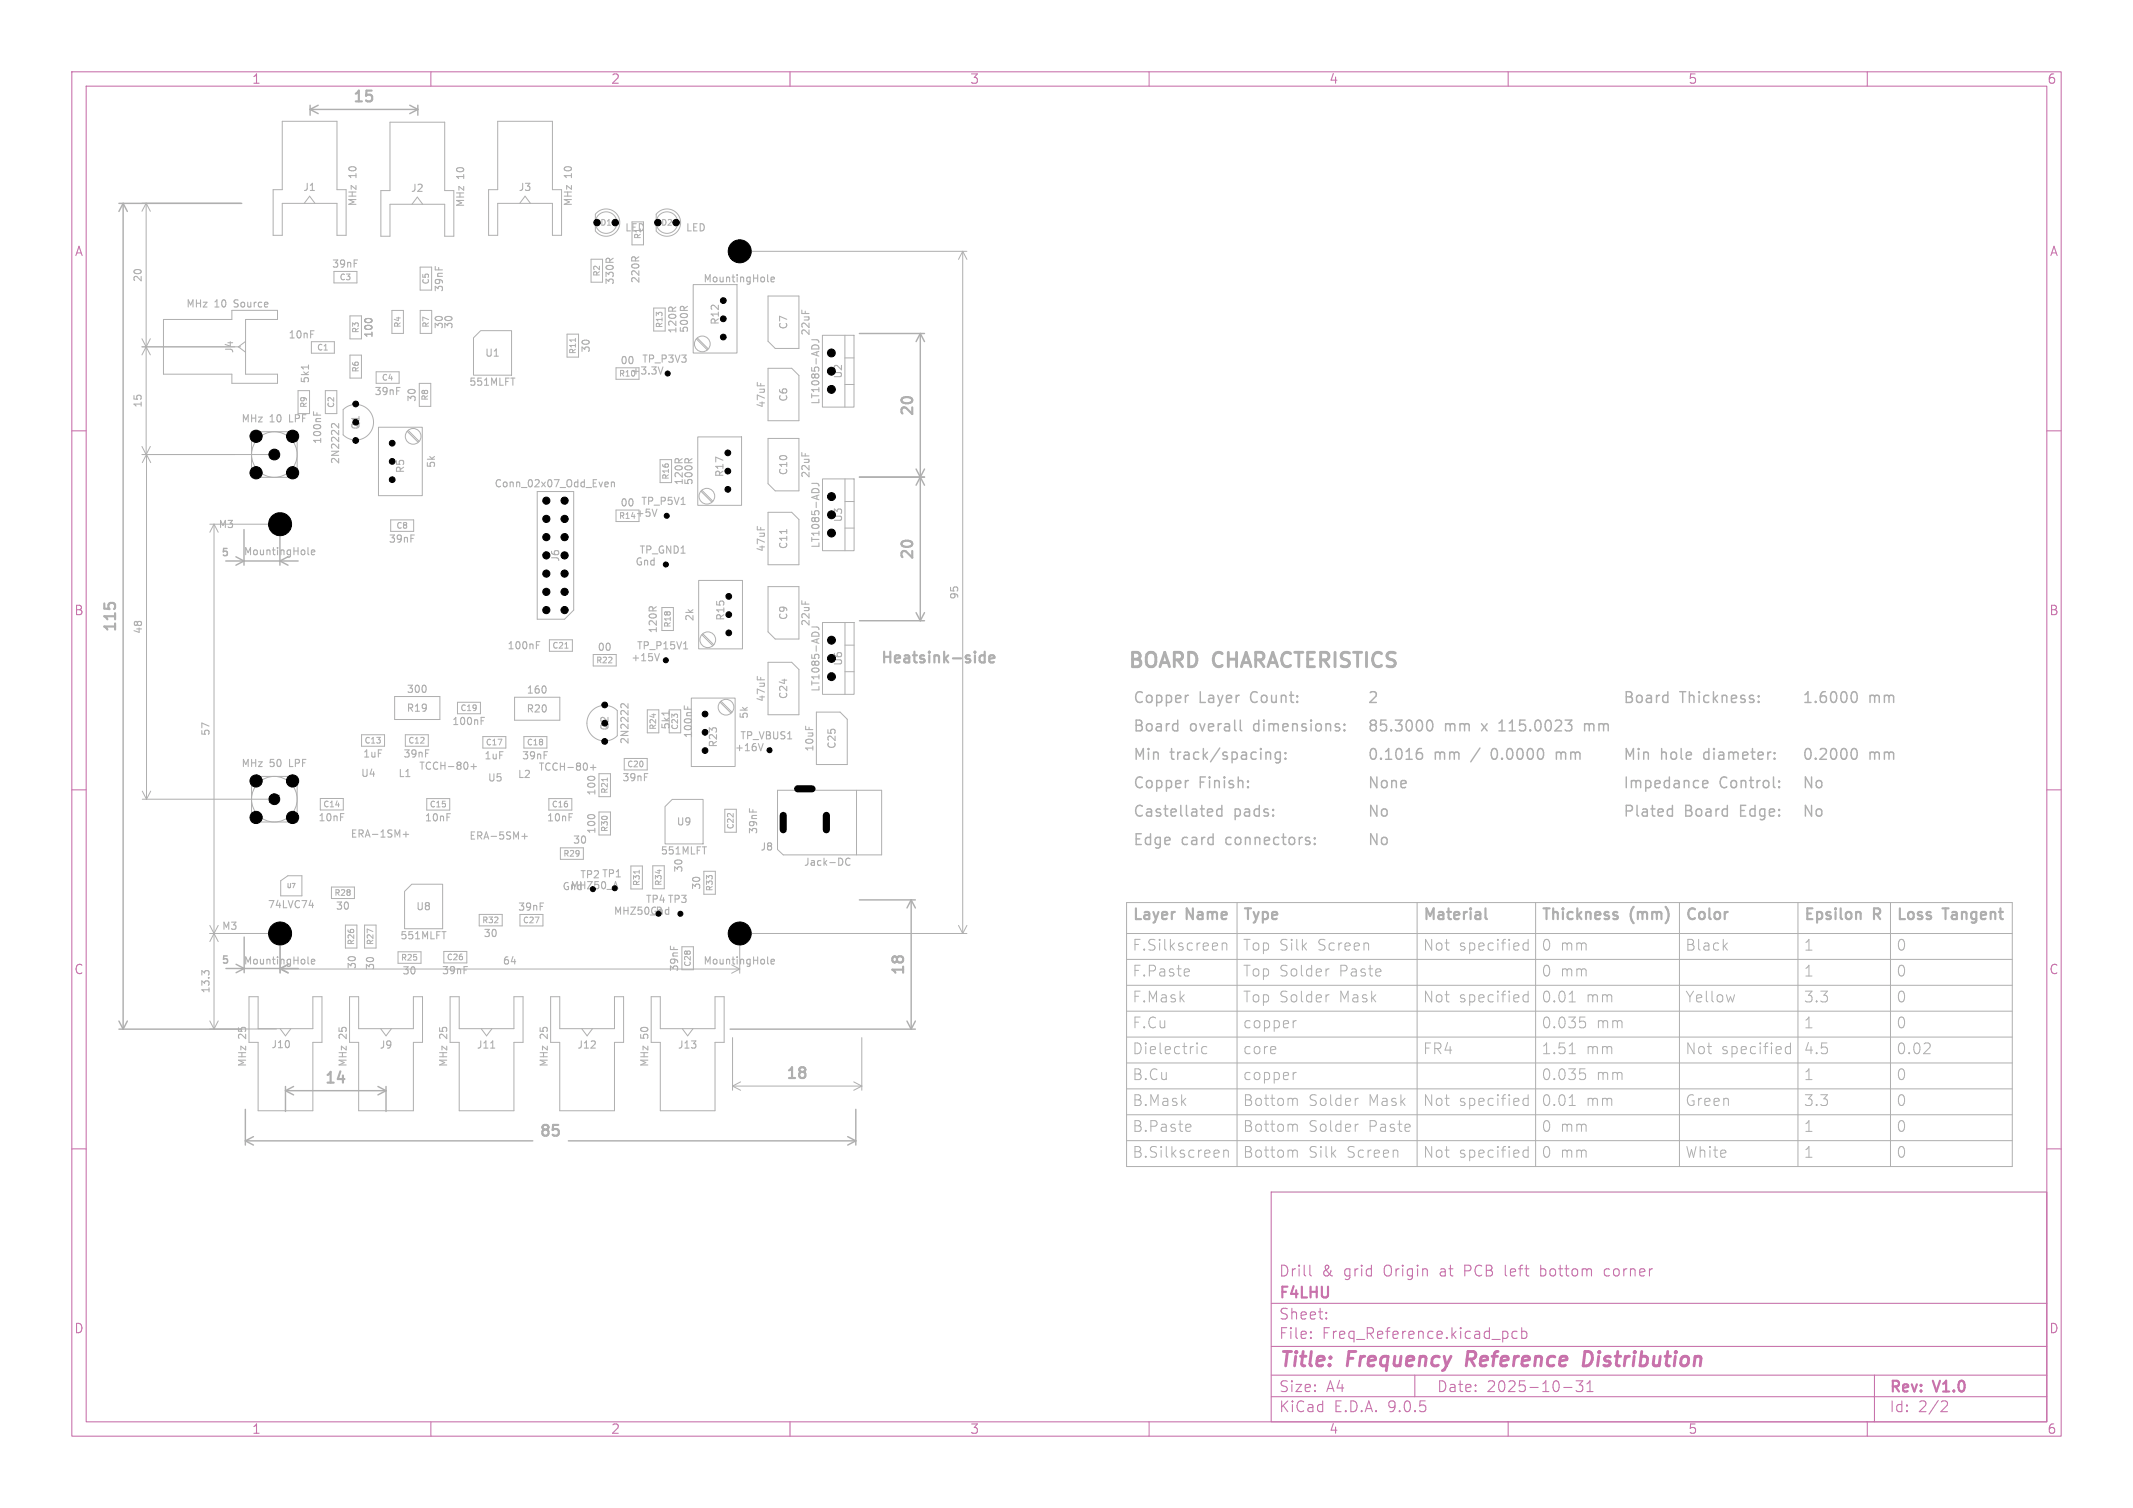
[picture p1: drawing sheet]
<svg xmlns="http://www.w3.org/2000/svg" width="297mm" height="210mm" viewBox="0 0 297 210" stroke-linecap="round" stroke-linejoin="round" font-family="sans-serif">
<defs><g id="words">
<g font-size="2.8" fill="#afafaf">
<text x="157" y="94">BOARD</text>
<text x="169.1" y="94">CHARACTERISTICS</text>
</g>
<g font-size="2.8" fill="#c872ab">
<text x="178" y="190.9">Title:</text>
<text x="187.7" y="190.9">Frequency</text>
<text x="205" y="190.9">Reference</text>
<text x="222.1" y="190.9">Distribution</text>
</g>
<g font-size="2.1" fill="#afafaf">
<text x="49" y="14.6">15</text>
<text x="127.5" y="58.2" transform="rotate(-90 127.5 58.2)">20</text>
<text x="127.5" y="78.2" transform="rotate(-90 127.5 78.2)">20</text>
<text x="16.5" y="88.3" transform="rotate(-90 16.5 88.3)">115</text>
<text x="122.6" y="92.5">Heatsink-side</text>
<text x="157.7" y="98.4">Copper</text>
<text x="166.9" y="98.4">Layer</text>
<text x="174.3" y="98.4">Count:</text>
<text x="190.4" y="98.4">2</text>
<text x="226" y="98.4">Board</text>
<text x="233.9" y="98.4">Thickness:</text>
<text x="250.9" y="98.4">1.6000</text>
<text x="260.2" y="98.4">mm</text>
<text x="157.7" y="106.3">Min</text>
<text x="157.7" y="102.3">Board</text>
<text x="162.9" y="106.3">track/spacing:</text>
<text x="165.7" y="102.3">overall</text>
<text x="174.7" y="102.3">dimensions:</text>
<text x="190.4" y="102.3">85.3000</text>
<text x="190.4" y="106.3">0.1016</text>
<text x="199.7" y="106.3">mm</text>
<text x="201.1" y="102.3">mm</text>
<text x="205.1" y="106.3">/</text>
<text x="206.5" y="102.3">x</text>
<text x="208.1" y="106.3">0.0000</text>
<text x="209.2" y="102.3">115.0023</text>
<text x="217.4" y="106.3">mm</text>
<text x="221.4" y="102.3">mm</text>
<text x="226" y="106.3">Min</text>
<text x="231.2" y="106.3">hole</text>
<text x="237.4" y="106.3">diameter:</text>
<text x="250.9" y="106.3">0.2000</text>
<text x="260.2" y="106.3">mm</text>
<text x="157.7" y="110.2">Copper</text>
<text x="166.9" y="110.2">Finish:</text>
<text x="190.4" y="110.2">None</text>
<text x="226" y="110.2">Impedance</text>
<text x="239.4" y="110.2">Control:</text>
<text x="250.9" y="110.2">No</text>
<text x="157.7" y="118.2">Edge</text>
<text x="157.7" y="114.2">Castellated</text>
<text x="164.5" y="118.2">card</text>
<text x="170.9" y="118.2">connectors:</text>
<text x="171.8" y="114.2">pads:</text>
<text x="190.4" y="114.2">No</text>
<text x="190.4" y="118.2">No</text>
<text x="226" y="114.2">Plated</text>
<text x="234.5" y="114.2">Board</text>
<text x="242.5" y="114.2">Edge:</text>
<text x="250.9" y="114.2">No</text>
<text x="157.6" y="128.8">Layer</text>
<text x="165.3" y="128.8">Name</text>
<text x="173" y="128.8">Type</text>
<text x="198.1" y="128.8">Material</text>
<text x="214.6" y="128.8">Thickness</text>
<text x="227.1" y="128.8">(mm)</text>
<text x="234.6" y="128.8">Color</text>
<text x="251.1" y="128.8">Epsilon</text>
<text x="261" y="128.8">R</text>
<text x="264" y="128.8">Loss</text>
<text x="270.7" y="128.8">Tangent</text>
<text x="126.3" y="136" transform="rotate(-90 126.3 136)">18</text>
<text x="157.6" y="136.2">F.Paste</text>
<text x="157.6" y="132.6">F.Silkscreen</text>
<text x="173" y="132.6">Top Silk</text>
<text x="173" y="136.2">Top Solder</text>
<text x="183.3" y="132.6">Screen</text>
<text x="186.3" y="136.2">Paste</text>
<text x="198.1" y="132.6">Not</text>
<text x="203" y="132.6">specified</text>
<text x="214.6" y="136.2">0 mm</text>
<text x="214.6" y="132.6">0 mm</text>
<text x="234.6" y="132.6">Black</text>
<text x="251.1" y="136.2">1</text>
<text x="251.1" y="132.6">1</text>
<text x="264" y="136.2">0</text>
<text x="264" y="132.6">0</text>
<text x="157.6" y="139.8">F.Mask</text>
<text x="157.6" y="143.4">F.Cu</text>
<text x="173" y="143.4">copper</text>
<text x="173" y="139.8">Top Solder</text>
<text x="186.3" y="139.8">Mask</text>
<text x="198.1" y="139.8">Not</text>
<text x="203" y="139.8">specified</text>
<text x="214.6" y="139.8">0.01</text>
<text x="214.6" y="143.4">0.035</text>
<text x="220.7" y="139.8">mm</text>
<text x="222.1" y="143.4">mm</text>
<text x="234.6" y="139.8">Yellow</text>
<text x="251.1" y="139.8">3.3</text>
<text x="251.1" y="143.4">1</text>
<text x="264" y="143.4">0</text>
<text x="264" y="139.8">0</text>
<text x="157.6" y="147">Dielectric</text>
<text x="173" y="147">core</text>
<text x="198.1" y="147">FR4</text>
<text x="214.6" y="147">1.51</text>
<text x="220.7" y="147">mm</text>
<text x="234.6" y="147">Not</text>
<text x="239.5" y="147">specified</text>
<text x="251.1" y="147">4.5</text>
<text x="264" y="147">0.02</text>
<text x="45" y="151.3">14</text>
<text x="109.3" y="150.7">18</text>
<text x="157.6" y="154.2">B.Mask</text>
<text x="157.6" y="150.6">B.Cu</text>
<text x="173" y="154.2">Bottom</text>
<text x="173" y="150.6">copper</text>
<text x="182.1" y="154.2">Solder</text>
<text x="190.4" y="154.2">Mask</text>
<text x="198.1" y="154.2">Not</text>
<text x="203" y="154.2">specified</text>
<text x="214.6" y="154.2">0.01</text>
<text x="214.6" y="150.6">0.035</text>
<text x="220.7" y="154.2">mm</text>
<text x="222.1" y="150.6">mm</text>
<text x="234.6" y="154.2">Green</text>
<text x="251.1" y="154.2">3.3</text>
<text x="251.1" y="150.6">1</text>
<text x="264" y="154.2">0</text>
<text x="264" y="150.6">0</text>
<text x="74.9" y="158.7">85</text>
<text x="157.6" y="161.4">B.Silkscreen</text>
<text x="157.6" y="157.8">B.Paste</text>
<text x="173" y="161.4">Bottom</text>
<text x="173" y="157.8">Bottom</text>
<text x="182.1" y="161.4">Silk</text>
<text x="182.1" y="157.8">Solder</text>
<text x="187.4" y="161.4">Screen</text>
<text x="190.4" y="157.8">Paste</text>
<text x="198.1" y="161.4">Not</text>
<text x="203" y="161.4">specified</text>
<text x="214.6" y="161.4">0 mm</text>
<text x="214.6" y="157.8">0 mm</text>
<text x="234.6" y="161.4">White</text>
<text x="251.1" y="161.4">1</text>
<text x="251.1" y="157.8">1</text>
<text x="264" y="157.8">0</text>
<text x="264" y="161.4">0</text>
</g>
<g font-size="2.1" fill="#c872ab">
<text x="178" y="178">Drill</text>
<text x="184" y="178">&amp;</text>
<text x="187.2" y="178">grid</text>
<text x="192.8" y="178">Origin</text>
<text x="200.7" y="178">at</text>
<text x="204.3" y="178">PCB</text>
<text x="210" y="178">left</text>
<text x="215.1" y="178">bottom</text>
<text x="224.2" y="178">corner</text>
<text x="178" y="184">Sheet:</text>
<text x="178" y="181.2">F4LHU</text>
<text x="178" y="186.7">File:</text>
<text x="184.1" y="186.7">Freq_Reference.kicad_pcb</text>
<text x="178" y="196.9">KiCad</text>
<text x="178" y="194.1">Size:</text>
<text x="184.7" y="194.1">A4</text>
<text x="185.7" y="196.9">E.D.A.</text>
<text x="193.3" y="196.9">9.0.5</text>
<text x="200" y="194.1">Date:</text>
<text x="207" y="194.1">2025-10-31</text>
<text x="263" y="194.3">Rev:</text>
<text x="263" y="196.9">Id:</text>
<text x="267.1" y="196.9">2/2</text>
<text x="269.4" y="194.3">V1.0</text>
</g>
<g font-size="1.8" fill="#c872ab">
<text x="35" y="11.9">1</text>
<text x="85" y="11.9">2</text>
<text x="135" y="11.9">3</text>
<text x="185" y="11.9">4</text>
<text x="235" y="11.9">5</text>
<text x="285" y="11.9">6</text>
<text x="10.3" y="35.9">A</text>
<text x="285.4" y="35.9">A</text>
<text x="10.3" y="85.9">B</text>
<text x="285.3" y="85.9">B</text>
<text x="10.3" y="135.9">C</text>
<text x="285.3" y="135.9">C</text>
<text x="10.3" y="185.9">D</text>
<text x="285.3" y="185.9">D</text>
<text x="35" y="199.9">1</text>
<text x="85" y="199.9">2</text>
<text x="135" y="199.9">3</text>
<text x="185" y="199.9">4</text>
<text x="235" y="199.9">5</text>
<text x="285" y="199.9">6</text>
</g>
<g font-size="1.4" fill="#afafaf">
<text x="42.1" y="26.8">J1</text>
<text x="49.8" y="28.8" transform="rotate(-90 49.8 28.8)">MHz</text>
<text x="49.8" y="24.8" transform="rotate(-90 49.8 24.8)">10</text>
<text x="57.1" y="26.9">J2</text>
<text x="64.8" y="28.9" transform="rotate(-90 64.8 28.9)">MHz</text>
<text x="64.8" y="24.9" transform="rotate(-90 64.8 24.9)">10</text>
<text x="72.1" y="26.8">J3</text>
<text x="79.8" y="28.8" transform="rotate(-90 79.8 28.8)">MHz</text>
<text x="79.8" y="24.8" transform="rotate(-90 79.8 24.8)">10</text>
<text x="86.9" y="32.4">LED</text>
<text x="95.4" y="32.4">LED</text>
<text x="19.9" y="39.4" transform="rotate(-90 19.9 39.4)">20</text>
<text x="46.1" y="37.5">39nF</text>
<text x="61.9" y="40.8" transform="rotate(-90 61.9 40.8)">39nF</text>
<text x="85.7" y="39.8" transform="rotate(-90 85.7 39.8)">330R</text>
<text x="89.2" y="39.6" transform="rotate(-90 89.2 39.6)">220R</text>
<text x="97.9" y="39.5">MountingHole</text>
<text x="25.8" y="43">MHz</text>
<text x="29.9" y="43">10</text>
<text x="32.8" y="43">Source</text>
<text x="40.1" y="47.3">10nF</text>
<text x="52" y="47.1" transform="rotate(-90 52 47.1)">100</text>
<text x="61.9" y="45.9" transform="rotate(-90 61.9 45.9)">30</text>
<text x="63.2" y="45.9" transform="rotate(-90 63.2 45.9)">30</text>
<text x="94.4" y="46.6" transform="rotate(-90 94.4 46.6)">120R</text>
<text x="96" y="46.5" transform="rotate(-90 96 46.5)">500R</text>
<text x="100.3" y="45.3" transform="rotate(-90 100.3 45.3)">R12</text>
<text x="109.8" y="46" transform="rotate(-90 109.8 46)">C7</text>
<text x="112.9" y="46.8" transform="rotate(-90 112.9 46.8)">22uF</text>
<text x="32.7" y="49.3" transform="rotate(-90 32.7 49.3)">J4</text>
<text x="43.2" y="53.5" transform="rotate(-90 43.2 53.5)">5k1</text>
<text x="65.2" y="53.9">551MLFT</text>
<text x="67.5" y="49.9">U1</text>
<text x="82.3" y="49.2" transform="rotate(-90 82.3 49.2)">30</text>
<text x="86.3" y="50.9">00</text>
<text x="87.8" y="52.4">+3.3V</text>
<text x="89.3" y="50.7">TP_P3V3</text>
<text x="117.4" y="52.8" transform="rotate(-90 117.4 52.8)">U2</text>
<text x="19.9" y="56.9" transform="rotate(-90 19.9 56.9)">15</text>
<text x="33.5" y="59">MHz</text>
<text x="37.5" y="59">10</text>
<text x="40.5" y="59">LPF</text>
<text x="52.1" y="55.2">39nF</text>
<text x="58.1" y="56.1" transform="rotate(-90 58.1 56.1)">30</text>
<text x="106.7" y="56.9" transform="rotate(-90 106.7 56.9)">47uF</text>
<text x="109.8" y="56" transform="rotate(-90 109.8 56)">C6</text>
<text x="114.3" y="56.4" transform="rotate(-90 114.3 56.4)">LT1085-ADJ</text>
<text x="44.9" y="61.9" transform="rotate(-90 44.9 61.9)">100nF</text>
<text x="47.4" y="64.7" transform="rotate(-90 47.4 64.7)">2N2222</text>
<text x="56.5" y="66" transform="rotate(-90 56.5 66)">R5</text>
<text x="60.8" y="65.3" transform="rotate(-90 60.8 65.3)">5k</text>
<text x="68.8" y="68.1">Conn_02x07_Odd_Even</text>
<text x="86.3" y="70.7">00</text>
<text x="89.2" y="70.5">TP_P5V1</text>
<text x="95.3" y="67.7" transform="rotate(-90 95.3 67.7)">120R</text>
<text x="96.6" y="67.7" transform="rotate(-90 96.6 67.7)">500R</text>
<text x="100.9" y="66.6" transform="rotate(-90 100.9 66.6)">R17</text>
<text x="109.8" y="66.3" transform="rotate(-90 109.8 66.3)">C10</text>
<text x="112.9" y="66.7" transform="rotate(-90 112.9 66.7)">22uF</text>
<text x="30.4" y="73.6">M3</text>
<text x="30.7" y="77.7">5</text>
<text x="33.9" y="77.5">MountingHole</text>
<text x="54" y="75.8">39nF</text>
<text x="88.4" y="72.2">+5V</text>
<text x="88.9" y="77.3">TP_GND1</text>
<text x="106.7" y="77" transform="rotate(-90 106.7 77)">47uF</text>
<text x="109.8" y="76.6" transform="rotate(-90 109.8 76.6)">C11</text>
<text x="114.3" y="76.4" transform="rotate(-90 114.3 76.4)">LT1085-ADJ</text>
<text x="117.5" y="72.8" transform="rotate(-90 117.5 72.8)">U3</text>
<text x="78.1" y="78.3" transform="rotate(-90 78.1 78.3)">J6</text>
<text x="88.4" y="79">Gnd</text>
<text x="133.6" y="83.6" transform="rotate(-90 133.6 83.6)">95</text>
<text x="20" y="88.4" transform="rotate(-90 20 88.4)">48</text>
<text x="91.7" y="88.3" transform="rotate(-90 91.7 88.3)">120R</text>
<text x="96.8" y="86.6" transform="rotate(-90 96.8 86.6)">2k</text>
<text x="101.1" y="86.5" transform="rotate(-90 101.1 86.5)">R15</text>
<text x="109.8" y="86.4" transform="rotate(-90 109.8 86.4)">C9</text>
<text x="112.9" y="87.3" transform="rotate(-90 112.9 87.3)">22uF</text>
<text x="70.6" y="90.6">100nF</text>
<text x="83.1" y="90.8">00</text>
<text x="87.8" y="92.3">+15V</text>
<text x="88.6" y="90.6">TP_P15V1</text>
<text x="117.5" y="92.8" transform="rotate(-90 117.5 92.8)">U6</text>
<text x="56.5" y="99.3">R19</text>
<text x="56.5" y="96.7">300</text>
<text x="62.9" y="101.2">100nF</text>
<text x="73.2" y="99.4">R20</text>
<text x="73.2" y="96.8">160</text>
<text x="93.4" y="101.7" transform="rotate(-90 93.4 101.7)">5k1</text>
<text x="104.3" y="100.2" transform="rotate(-90 104.3 100.2)">5k</text>
<text x="106.7" y="97.8" transform="rotate(-90 106.7 97.8)">47uF</text>
<text x="109.8" y="97.5" transform="rotate(-90 109.8 97.5)">C24</text>
<text x="114.3" y="96.4" transform="rotate(-90 114.3 96.4)">LT1085-ADJ</text>
<text x="29.4" y="102.6" transform="rotate(-90 29.4 102.6)">57</text>
<text x="33.5" y="107">MHz</text>
<text x="37.5" y="107">50</text>
<text x="40.5" y="107">LPF</text>
<text x="50.5" y="105.7">1uF</text>
<text x="56.1" y="105.7">39nF</text>
<text x="58.3" y="107.4">TCCH-80+</text>
<text x="67.4" y="106">1uF</text>
<text x="72.6" y="106">39nF</text>
<text x="74.9" y="107.5">TCCH-80+</text>
<text x="87.7" y="103.7" transform="rotate(-90 87.7 103.7)">2N2222</text>
<text x="96.6" y="102.9" transform="rotate(-90 96.6 102.9)">100nF</text>
<text x="100" y="104.2" transform="rotate(-90 100 104.2)">R23</text>
<text x="102.2" y="104.8">+16V</text>
<text x="103" y="103.2">TP_VBUS1</text>
<text x="113.4" y="104.8" transform="rotate(-90 113.4 104.8)">10uF</text>
<text x="116.5" y="104.4" transform="rotate(-90 116.5 104.4)">C25</text>
<text x="50.2" y="108.4">U4</text>
<text x="55.4" y="108.4">L1</text>
<text x="67.8" y="109">U5</text>
<text x="72" y="108.5">L2</text>
<text x="83.1" y="110.9" transform="rotate(-90 83.1 110.9)">100</text>
<text x="86.6" y="109">39nF</text>
<text x="44.2" y="114.6">10nF</text>
<text x="48.7" y="116.9">ERA-1SM+</text>
<text x="59.1" y="114.6">10nF</text>
<text x="65.3" y="117.1">ERA-5SM+</text>
<text x="76.1" y="114.6">10nF</text>
<text x="79.7" y="117.7">30</text>
<text x="83.1" y="116.2" transform="rotate(-90 83.1 116.2)">100</text>
<text x="91.9" y="119.2">551MLFT</text>
<text x="94.1" y="115.2">U9</text>
<text x="105.6" y="116.3" transform="rotate(-90 105.6 116.3)">39nF</text>
<text x="105.8" y="118.7">J8</text>
<text x="78.2" y="124.2">Gnd</text>
<text x="80.7" y="122.5">TP2 TP1</text>
<text x="89.8" y="125.9">TP4 TP3</text>
<text x="95.2" y="121.6" transform="rotate(-90 95.2 121.6)">30</text>
<text x="97.7" y="124" transform="rotate(-90 97.7 124)">30</text>
<text x="111.9" y="120.8">Jack-DC</text>
<text x="30.8" y="129.6">M3</text>
<text x="37.2" y="126.7">74LVC74</text>
<text x="46.7" y="126.9">30</text>
<text x="55.6" y="131">551MLFT</text>
<text x="57.9" y="127">U8</text>
<text x="67.2" y="130.7">30</text>
<text x="72" y="127">39nF</text>
<text x="85.4" y="127.6">MHZ50_B</text>
<text x="30.7" y="134.5">5</text>
<text x="33.9" y="134.5">MountingHole</text>
<text x="49.7" y="135.1" transform="rotate(-90 49.7 135.1)">30</text>
<text x="52.3" y="135.2" transform="rotate(-90 52.3 135.2)">30</text>
<text x="55.9" y="135.9">30</text>
<text x="61.4" y="135.9">39nF</text>
<text x="69.9" y="134.5">64</text>
<text x="94.6" y="135.4" transform="rotate(-90 94.6 135.4)">39nF</text>
<text x="97.9" y="134.5">MountingHole</text>
<text x="29.4" y="138.4" transform="rotate(-90 29.4 138.4)">13.3</text>
<text x="34.5" y="148.7" transform="rotate(-90 34.5 148.7)">MHz</text>
<text x="34.5" y="144.7" transform="rotate(-90 34.5 144.7)">25</text>
<text x="37.7" y="146.2">J10</text>
<text x="48.5" y="148.7" transform="rotate(-90 48.5 148.7)">MHz</text>
<text x="48.5" y="144.7" transform="rotate(-90 48.5 144.7)">25</text>
<text x="52.8" y="146.2">J9</text>
<text x="62.5" y="148.7" transform="rotate(-90 62.5 148.7)">MHz</text>
<text x="62.5" y="144.7" transform="rotate(-90 62.5 144.7)">25</text>
<text x="66.3" y="146.2">J11</text>
<text x="76.5" y="148.7" transform="rotate(-90 76.5 148.7)">MHz</text>
<text x="76.5" y="144.7" transform="rotate(-90 76.5 144.7)">25</text>
<text x="80.3" y="146.2">J12</text>
<text x="90.5" y="148.7" transform="rotate(-90 90.5 148.7)">MHz</text>
<text x="90.5" y="144.7" transform="rotate(-90 90.5 144.7)">50</text>
<text x="94.3" y="146.2">J13</text>
</g>
<g font-size="1.4">
<text x="50.3" y="59.9" transform="rotate(-90 50.3 59.9)">Q1</text>
<text x="37.2" y="64">J5</text>
<text x="84.9" y="101.8" transform="rotate(-90 84.9 101.8)">Q2</text>
<text x="37.2" y="112">J7</text>
<text x="79.3" y="124">MHZ50_A</text>
<text x="90.4" y="127.6">Gnd</text>
</g>
<g font-size="1.1" fill="#afafaf">
<text x="83.5" y="31.6">D1</text>
<text x="89.4" y="33.4" transform="rotate(-90 89.4 33.4)">R1</text>
<text x="92" y="31.6">D2</text>
<text x="47.2" y="39.2">C3</text>
<text x="59.9" y="39.7" transform="rotate(-90 59.9 39.7)">C5</text>
<text x="83.7" y="38.6" transform="rotate(-90 83.7 38.6)">R2</text>
<text x="50.1" y="46.5" transform="rotate(-90 50.1 46.5)">R3</text>
<text x="56" y="45.7" transform="rotate(-90 56 45.7)">R4</text>
<text x="59.9" y="45.7" transform="rotate(-90 59.9 45.7)">R7</text>
<text x="92.4" y="45.8" transform="rotate(-90 92.4 45.8)">R13</text>
<text x="44.1" y="49">C1</text>
<text x="50.1" y="51.9" transform="rotate(-90 50.1 51.9)">R6</text>
<text x="53.1" y="53.2">C4</text>
<text x="80.3" y="49.4" transform="rotate(-90 80.3 49.4)">R11</text>
<text x="86.1" y="52.6">R10</text>
<text x="42.9" y="56.9" transform="rotate(-90 42.9 56.9)">R9</text>
<text x="46.7" y="56.9" transform="rotate(-90 46.7 56.9)">C2</text>
<text x="59.8" y="55.9" transform="rotate(-90 59.8 55.9)">R8</text>
<text x="93.3" y="66.9" transform="rotate(-90 93.3 66.9)">R16</text>
<text x="55.1" y="73.8">C8</text>
<text x="86.1" y="72.4">R14</text>
<text x="93.5" y="87.5" transform="rotate(-90 93.5 87.5)">R18</text>
<text x="76.8" y="90.5">C21</text>
<text x="82.9" y="92.5">R22</text>
<text x="64" y="99.2">C19</text>
<text x="91.5" y="101.7" transform="rotate(-90 91.5 101.7)">R24</text>
<text x="94.6" y="101.7" transform="rotate(-90 94.6 101.7)">C23</text>
<text x="50.7" y="103.7">C13</text>
<text x="56.8" y="103.7">C12</text>
<text x="67.6" y="104">C17</text>
<text x="73.3" y="104">C18</text>
<text x="87.3" y="107">C20</text>
<text x="44.9" y="112.6">C14</text>
<text x="59.8" y="112.6">C15</text>
<text x="76.8" y="112.6">C16</text>
<text x="84.8" y="110.6" transform="rotate(-90 84.8 110.6)">R21</text>
<text x="78.4" y="119.5">R29</text>
<text x="84.8" y="115.9" transform="rotate(-90 84.8 115.9)">R30</text>
<text x="102.3" y="115.6" transform="rotate(-90 102.3 115.6)">C22</text>
<text x="46.5" y="124.9">R28</text>
<text x="89.2" y="123.5" transform="rotate(-90 89.2 123.5)">R31</text>
<text x="92.3" y="123.4" transform="rotate(-90 92.3 123.4)">R34</text>
<text x="99.4" y="124.2" transform="rotate(-90 99.4 124.2)">R33</text>
<text x="49.5" y="131.7" transform="rotate(-90 49.5 131.7)">R26</text>
<text x="52.1" y="131.7" transform="rotate(-90 52.1 131.7)">R27</text>
<text x="67.1" y="128.7">R32</text>
<text x="72.7" y="128.7">C27</text>
<text x="55.8" y="133.9">R25</text>
<text x="62.1" y="133.9">C26</text>
<text x="96.3" y="134.7" transform="rotate(-90 96.3 134.7)">C28</text>
</g>
<text font-size=".8" fill="#afafaf" x="39.8" y="123.9">U7</text>
</g></defs>
<g fill="none" stroke="#c872ab" stroke-width=".15">
<path d="M10 10h277v190h-277zM12 12h273v186h-273zM60 10v2M110 10v2M160 10v2M210 10v2M260 10v2M10 60h2M285 60h2M10 110h2M285 110h2M10 160h2"/>
<path d="M177 166h108v32h-108zM182.4 176.2v1.3l.2 .2M223.7 176.7l-.3 .3v.4l.3 .3M285 160h2M60 198v2M110 198v2M160 198v2M177 194.5h108M177 191.5h108M177 187.5h108M177 181.5h108M182.5 186.3h.1l-.1 .1"/>
<path d="M182.5 186.3v.1M182.5 185.5v.1M182.5 185.5h.1l-.1 .1M184.7 183.6v.1M184.7 183.6h-.1l.1 .1M184.7 182.8v.1M184.7 182.8h-.1l.1 .1M197 191.5v3M209.7 185.4l.3 .3v.4l-.3 .3M210 198v2M211.2 185.5l-.4-.1-.3 .3v.4l.2 .2 .1 .1 .4-.1M211.9 185.5l.4-.1 .3 .3v.4l-.1 .2-.2 .1-.4-.1"/>
<path d="M211.9 184.9v1.5M217.7 193.2h1.2M219.5 192.3h.9l-.5 .6a.41 .41 0 0 1 .5 .3v.3l-.2 .2-.5 .1-.2-.1M221 193.8h.8M221 192.7l.4-.4v1.5M260 198v2M261 191.5v6.5M270.5 195.1l.5 .1a.41 .41 0 0 1 .1 .5l-.9 .9h1"/>
</g>
<path d="M204.4 188.2l-.2 2M221.4 188.3l-.7-.1-.3 2h.5l.5-.3" fill="none" stroke="#c872ab" stroke-width=".4"/>
<g fill="none" stroke="#afafaf" stroke-width=".14">
<path d="M39.3 16.9h7.6v9.5h1.3v6.4h-1.3v-4.5h-7.6v4.5h-1.3v-6.4h1.3zM54.3 17h7.6v9.5h1.3v6.4h-1.3v-4.5h-7.6v4.5h-1.3v-6.4h1.3zM69.3 16.9h7.6v9.5h1.3v6.4h-1.3v-4.5h-7.6v4.5h-1.3v-6.4h1.3zM19.8 28.3h13.7M20.3 28.3v35M20.3 28.3l.6 1.1M20.3 28.3l-.5 1.1M42.4 28.3l.7-1 .8 1M46.5 37.8h3.2v1.6h-3.2zM57.4 28.4l.7-1 .8 1M58.5 37.2h1.6v3.2h-1.6zM72.4 28.3l.7-1 .8 1"/>
<path d="M82.3 36.1h1.6v3.2h-1.6zM83.1 29.6a1.9 1.9 0 0 1 2.7 .1 1.9 1.9 0 0 1-.2 2.8 1.9 1.9 0 0 1-2.7-.3v-2.4zM88 30.9h1.6v3.2h-1.6zM91.6 29.6a1.9 1.9 0 0 1 2.7 .1 1.9 1.9 0 0 1-.2 2.8 1.9 1.9 0 0 1-2.7-.3v-2.4zM96.5 39.6h6.1v9.6h-6.1zM103.5 35h31.1M134 35v95M134 35l.6 1.1M134 35l-.5 1.1M19.8 47.2l1.1 2.2M19.8 48.3h13.7M20.9 47.2l-1.1 2.2"/>
<path d="M22.8 44.5h9.5v-1.3h6.3v1.3h-4.4v7.6h4.4v1.3h-6.3v-1.3h-9.5zM34.2 47.6l-1 .7 1 .8M41.5 57.6v-3.2h1.6v3.2M43.4 47.6h3.2v1.6h-3.2zM45.3 54.4h1.6v3.2h-1.6zM47.8 57a2.48 2.48 0 0 1 3.5 0 2.48 2.48 0 0 1 0 3.6 2.48 2.48 0 0 1-3.5 0M47.8 57.1v3.5M48.7 49.5h1.6v3.2h-1.6zM48.7 44h1.6v3.2h-1.6zM52.4 51.8h3.2v1.6h-3.2zM52.7 59.5h6.1v9.5h-6.1zM54.6 43.2h1.6v3.2h-1.6z"/>
<path d="M56.8 59.9l1.6 1.6M58.4 53.4h1.6v3.2h-1.6zM58.5 43.2h1.6v3.2h-1.6zM65.9 47l1-1h4.3v6.2h-5.3zM79 46.5h1.6v3.2h-1.6zM80.1 47.1v.5M89 51.2h-3.2v1.6h3.2M91 42.9h1.6v3.2h-1.6zM97 47.2l1.5 1.5M97.1 47.1l1.5 1.5M106.9 41.2h4.3v7.3h-3.3l-1-1zM106.9 51.3h3.3l1 1v6.3h-4.3z"/>
<path d="M114.5 46.7h4.4v10h-4.4zM117.6 46.7v10M117.6 49.8h1.3M117.6 53.5h1.3M19.8 62.2l.5 1.1M19.8 63.3h17.9M20.4 63.3v48M20.4 63.3l.6 1.1M20.4 63.3l-.6 1.1M20.9 62.2l-.6 1.1M29.2 73h9.3M29.8 73v70.3"/>
<path d="M29.8 73l.6 1.1M29.8 73l-.6 1.1M35 60.1h6.4v6.4h-6.4zM54.4 72.4h3.2v1.6h-3.2zM56.7 60.1l1.5 1.5M74.8 68.5h5.1v16.5l-1.3 1.2h-3.8zM89 71h-3.2v1.6h3.2M91.9 64h1.6v3.2h-1.6zM97.2 60.8h6.1v9.6h-6.1zM97.6 68.4l1.5 1.5M97.7 68.3l1.6 1.5M106.9 61.1h4.3v7.3h-3.3l-1-1z"/>
<path d="M106.9 71.3h3.3l1 1v6.3h-4.3zM114.5 66.7h4.4v10h-4.4zM117.7 66.7v10M117.7 69.8h1.2M117.7 73.5h1.2M54.9 97h6.4v3.2h-6.4zM63.7 97.8h3.2v1.6h-3.2zM71.7 97.1h6.2v3.2h-6.2zM76.5 89.1h3.2v1.6h-3.2zM78.7 90.3h.4M82.6 91.1h3.2v1.6h-3.2zM90.1 98.9h1.6v3.2h-1.6z"/>
<path d="M92.2 84.6h1.6v3.2h-1.6zM93.2 98.9h1.6v3.2h-1.6zM96.3 97.2h6.1v9.5h-6.1zM97.3 80.8h6.1v9.6h-6.1zM97.7 88.4l1.6 1.5M97.9 88.3l1.5 1.5M100.3 97.8l1.5 1.5M100.4 97.7l1.5 1.5M106.9 81.7h4.3v7.3h-3.3l-1-1zM106.9 92.2h3.3l1 1v6.3h-4.3zM113.7 99.2h3.3l1 1v6.3h-4.3zM114.5 86.7h4.4v10h-4.4z"/>
<path d="M117.7 86.7v10M117.7 89.8h1.2M117.7 93.5h1.2M19.8 110.2l.6 1.1M19.8 111.3h17.9M21 110.2l-.6 1.1M35 108.1h6.4v6.4h-6.4zM44.6 111.2h3.2v1.6h-3.2zM50.3 102.3h3.2v1.6h-3.2zM56.4 102.3h3.2v1.6h-3.2zM59.4 111.2h3.2v1.6h-3.2zM67.2 102.6h3.2v1.6h-3.2z"/>
<path d="M72.9 102.6h3.2v1.6h-3.2zM76.4 111.2h3.2v1.6h-3.2zM78 118.1h3.2v1.6h-3.2zM83.4 113.1h1.6v3.2h-1.6zM83.4 107.7h1.6v3.2h-1.6zM84.6 108.3v.5M86 102.5v-3.5a2.48 2.48 0 0 0-3.6 0 2.48 2.48 0 0 0 0 3.5 2.48 2.48 0 0 0 3.6 0M86.9 105.6h3.2v1.6h-3.2zM92.6 112.3l1-1h4.3v6.2h-5.3zM100.9 112.7h1.6v3.2h-1.6zM108.3 110.1h14.5v9h-13.7l-.8-.8zM119.3 110.1v9"/>
<path d="M29.2 130h9.3M29.2 128.9l1.2 2.2M30.4 128.9l-1.2 2.2M34.7 138.8h1.2v4.5h7.7v-4.5h1.2v6.4h-1.2v9.5h-7.7v-9.5h-1.2zM39 130.5v5M39.1 122.7l1-.7h1.9v2.8h-2.9zM40.1 135.5l-1.1-.5h64l-1.1 .5M46.2 123.5h3.2v1.6h-3.2zM48.1 128.8h1.6v3.2h-1.6zM48.7 138.8h1.2v4.5h7.7v-4.5h1.2v6.4h-1.2v9.5h-7.7v-9.5h-1.2zM50.8 128.8h1.6v3.2h-1.6zM55.4 132.6h3.2v1.6h-3.2z"/>
<path d="M56.3 124.1l1-1h4.3v6.2h-5.3zM61.8 132.5h3.2v1.6h-3.2zM62.7 138.8h1.2v4.5h7.7v-4.5h1.2v6.4h-1.2v9.5h-7.7v-9.5h-1.2zM66.7 127.3h3.2v1.6h-3.2zM72.4 127.4h3.2v1.6h-3.2zM76.7 138.8h1.2v4.5h7.7v-4.5h1.2v6.4h-1.2v9.5h-7.7v-9.5h-1.2zM87.8 120.6h1.6v3.2h-1.6zM89 121.2v.4M90.7 138.8h1.2v4.5h7.7v-4.5h1.2v6.4h-1.2v9.5h-7.7v-9.5h-1.2zM90.9 120.6h1.6v3.2h-1.6zM95 131.9h1.6v3.2h-1.6zM98 121.3h1.6v3.2h-1.6z"/>
<path d="M103 130.5v5M103.5 130h31.1M133.5 128.9l.5 1.1M134.6 128.9l-.6 1.1M156.9 125.7h123.3v36.8h-123.3zM156.9 137.2h123.3M156.9 133.6h123.3M156.9 130h123.3M165.4 134.9l.1 .1 .1 .3-.7 .1M165.5 135.9h-.1M170.2 131.5a.37 .37 0 0 1 .6 0v.8M170.2 131.3v1"/>
<path d="M172.2 125.7v36.8M185.1 134.9l-.4 .2M185.1 138.5l-.4 .2M190.5 131.4l.1 .9M192.2 135l.1 .3-.7 .1M197.3 125.7v36.8M212.8 130.8v1.5M212.8 138v1.5M212.8 131.4l-.4-.1-.3 .3v.4l.1 .2 .2 .1 .4-.1M212.8 138.6l-.4-.1-.3 .3v.4l.1 .3h.2h.4M213.8 125.7v36.8M218.5 139.5h.9"/>
<path d="M233.8 125.7v36.8M240.1 131.7l.4 .6M240.5 131.3l-.5 .6M241.5 138.5l-.3 1M250.3 125.7v36.8M263.2 125.7v36.8M29.2 143.3h9.3M29.2 142.2l.6 1.1M30.4 142.2l-.6 1.1M39 143.3l.8 1 .7-1M53 143.3l.8 1 .7-1M67 143.3l.8 1 .7-1"/>
<path d="M81 143.3l.8 1 .7-1M95 143.3l.8 1 .7-1M102 144.5v7.3M102 151.3h18M102 151.3l1.1 .5M103.1 150.7l-1.1 .6M118.9 150.7l1.1 .6M120 144.5v7.3M120 151.3l-1.1 .5M156.9 148h123.3M156.9 140.8h123.3M156.9 158.9h123.3"/>
<path d="M156.9 144.4h123.3M156.9 155.2h123.3M156.9 151.6h123.3M165.3 156.6h.5v.3l-.7 .2M165.8 157.5l-.5 .1M168 145.8l-.4-.1-.3 .3v.5l.2 .2h.1h.4M180.2 153h.2l.2 .2v.8M180.2 156.6h.4v.2v.8M180.5 142.1l-.3 .1-.1 .2M180.5 149.3l-.3 .1-.1 .2M189.1 153l-.3 .1M189.1 156.6l-.3 .1"/>
<path d="M196.3 156.6l.1 .3-.8 .2M212.8 153h-.4l-.3 .2v.5l.1 .2 .2 .1 .4-.1M212.8 152.5v1.5M212.8 159.7v1.5M218.5 154h.9M218.5 146.7h.9M220 148.8h.7M220 141.6h.7M220.1 149.4h.4l.3 .3v.4l-.2 .2h-.5M220.1 142.2h.4l.3 .3v.4l-.2 .2h-.5M249.3 145.8l-.4-.1-.3 .3v.5l.1 .2h.2h.4M249.3 145.2v1.5"/>
<path d="M268.6 145.3a.41 .41 0 0 1 .1 .6l-.9 .8h1M170.4 160.2v1M170.4 160.3a.37 .37 0 0 1 .6 .1v.8M180.2 160.2h.4v.2v.8M194.6 160.2v1M212.8 160.2h-.4l-.3 .3v.4l.1 .2 .2 .1 .4-.1"/>
<circle cx="84.4" cy="31" r="1.5"/>
<circle cx="92.9" cy="31" r="1.5"/>
<circle cx="97.8" cy="47.9" r="1.09"/>
<circle cx="38.2" cy="63.3" r="3.2"/>
<circle cx="57.5" cy="60.8" r="1.09"/>
<circle cx="98.4" cy="69.1" r="1.09"/>
<circle cx="98.6" cy="89.1" r="1.09"/>
<circle cx="101.1" cy="98.5" r="1.09"/>
<circle cx="38.2" cy="111.3" r="3.2"/>
</g>
<g fill="none" stroke="#afafaf" stroke-width=".3">
<path d="M14.5 84v.7M15.1 84.2l.3-.2h.3l.3 .2M136.7 91.3h.4M137.1 90.8v1.5M137.1 92.2l-.4 .1M137.8 91.8l.7-.2-.1-.3h-.4l-.2 .2v.7l.2 .1 .4-.1M158.2 126.5v1.5M163.5 127h.1M166.1 126.5v1.5l-.9-1.5v1.5M173.3 126.5h.9M173.8 126.5v1.5M198.6 128v-1.5l.5 1.1 .5-1.1v1.5"/>
<path d="M201.7 126.5v1.3M204.8 126.5l-.1 .1h.1M204.8 126.5v.1M206.1 127.1v.9M206.1 127.9l-.1 .1M206.1 127.4h-.1M206.8 126.5v1.3l.3 .2M214.9 126.5h.9M215.3 126.5v1.5M216.3 126.5v1.5M217.6 126.5v.1M217.6 126.5l.1 .1h-.1"/>
<path d="M219.6 126.5v1.5M224.6 127.3l.2 .2 .4 .1 .1 .1-.1 .2-.1 .1-.5-.1M225.2 127.1l-.4-.1-.2 .2M227.5 126.3l-.3 .4M231.9 126.3l.3 .4M236 126.6a.52 .52 0 0 0-.8 .1M238 126.5v1.3M240.6 127l-.3 .1M252.4 126.5h-.7v1.5M255.6 126.5l-.1 .1h.1M255.6 126.5l.1 .1h-.1M255.6 126.5v.1"/>
<path d="M256.3 126.5v1.3M258.5 127.1l.2-.1 .3 .1 .1 .9M261.7 126.6l-.2-.1h-.6v1.5M264.5 126.5v1.5M270.5 126.5h.8M270.9 126.5v1.5M278.5 126.5v1.3"/>
</g>
<g fill="none" stroke="#afafaf" stroke-width=".2">
<path d="M43.2 14.7v1.3M43.2 15.2h15M43.2 15.2l1.1 .6M44.3 14.7l-1.1 .5M57.1 14.7l1.1 .5M58.2 14.7v1.3M58.2 15.2l-1.1 .6M16.6 28.3h17.1M17.1 28.3v115M17.1 28.3l.6 1.1M17.1 28.3l-.5 1.1M119.7 46.4h9"/>
<path d="M128.1 46.4v40M128.1 46.4l.6 1.2M128.1 46.4l-.5 1.2M31.4 78.1h10.1M32.8 77.5l1.2 .6-1.2 .6M34 73.8v4.9M39 73.8v4.9M39 78.1l1.1 .6M119.7 66.4h9M127.6 65.3l1.1 2.3M128.7 65.3l-1.1 2.3M119.7 86.4h9"/>
<path d="M127.6 85.3l.5 1.1M128.7 85.3l-.6 1.1M165.5 96.8l-.3 .1M232.1 96.8l.1 .1M232.2 96.3v1.5M232.2 97.8h-.1M244.9 97.7v.1M244.9 97.7l-.1 .1h.1M244.9 96.9v.1M244.9 96.9l-.1 .1h.1M257.9 96.5a.36 .36 0 0 1 .4-.2 .36 .36 0 0 1 .2 .3 .77 .77 0 0 1-.4 1.2l-.2-.1M163.8 100.8l.2 .1"/>
<path d="M164 100.3v1.5M164 101.7l-.2 .1M165.5 108.7l-.3 .1M168.8 112.7v.3l-.7 .2M170.1 112.2v1.5M170.1 112.7h-.4l-.3 .2v.5l.2 .2 .1 .1 .4-.1M172.7 100.3v1.3l.2 .2M173.8 109.6v.1M173.8 109.6h-.1l.1 .1M173.8 108.8v.1M173.8 108.8h-.1l.1 .1M176.3 104.8l.2-.1 .3 .1 .1 .9"/>
<path d="M178.3 104.8l-.5-.1-.2 .3v.5l.1 .2h.1h.5M178.3 104.7v1.3a.41 .41 0 0 1-.7 .2M179 105.6l.1 .1h-.1M179 105.6l-.1 .1h.1M179 104.8v.2M179 105.6v.1M179 104.8l.1 .1-.1 .1M179 104.8l-.1 .1 .1 .1M182.2 117.1l.2 .2-.1 .2-.1 .1M182.2 116.6l.1 .1M183.1 117.5v.1M183.1 117.5h-.1l.1 .1"/>
<path d="M183.1 116.7v.1M183.1 116.7l-.1 .1h.1M186.3 101.3l.3 .2-.1 .2-.2 .1M186.3 100.8l.2 .1M187.2 101.6l.1 .1-.1 .1M187.2 101.6l-.1 .1 .1 .1M187.2 100.9v.1M187.2 101.6v.2M187.2 100.9h.1l-.1 .1M187.2 100.9h-.1l.1 .1M197.4 104.9l.4-.1 .3 .3v.4l-.2 .2h-.1h-.4M197.9 104.2a.53 .53 0 0 0-.6 .4"/>
<path d="M198.9 100.4a.36 .36 0 0 1 .5 .2 .77 .77 0 0 1-.4 1.2 1 1 0 0 1-.1-1.4zM216.7 104.7v1M216.9 104.7l-.2 .2M217.9 100.3h1l-.5 .6a.41 .41 0 0 1 .5 .2v.4l-.2 .2-.6 .1M220.6 100.8v1M220.9 100.8l-.3 .1M232.4 112.7h.5M232.9 113.6l-.5 .1M232.9 112.2v1.5M237.1 109.2l.7-.1-.1-.3-.4-.1-.2 .2 .1 .7 .1 .1 .4-.1M247.1 105.6l.1 .1h-.1M247.1 105.6l-.1 .1h.1"/>
<path d="M247.1 104.8v.2M247.1 105.6v.1M247.1 104.8l.1 .1-.1 .1M247.1 104.8l-.1 .1 .1 .1M247.7 109.6h.1l-.1 .1M247.7 109.6v.1M247.7 108.8v.1M247.7 108.8h.1l-.1 .1M257.9 104.4a.36 .36 0 0 1 .4-.2 .36 .36 0 0 1 .2 .3 .77 .77 0 0 1-.4 1.2l-.2-.1M31.5 134.9h10M32.9 134.3l1.1 .6-1.1 .6M34 130.5v5"/>
<path d="M39 130.5v5M39 134.9l1.1 .6M119.7 125.3h7.8M126.9 125.3v18M126.9 125.3l.6 1.1M126.9 125.3l-.6 1.1M16.6 142.2l.5 1.1M16.6 143.3h17.1M17.7 142.2l-.6 1.1M34.2 154.5v5M34.2 158.9h40M34.2 158.9l1.1 .6"/>
<path d="M35.3 158.3l-1.1 .6M39.8 151.3v3.5M39.8 151.9h14M39.8 151.9l1.1 .6M40.9 151.3l-1.1 .6M52.6 151.3l1.2 .6M53.8 151.3v3.5M53.8 151.9l-1.2 .6M79.1 158.9h40.1M101.7 143.3h25.8M118 158.3l1.2 .6M119.2 154.5v5"/>
<path d="M119.2 158.9l-1.2 .6M126.3 142.2l.6 1.1M127.5 142.2l-.6 1.1"/>
</g>
<g fill="none" stroke="#afafaf" stroke-width=".4">
<path d="M158.7 91l-.3-.2h-.7v2M159.7 91.1a.68 .68 0 0 1 1.1 0M161.5 92.8l.7-2 .6 2M164.6 91l-.3-.2h-.8v2M166.5 91.1l-.5-.3h-.5v2M170.2 91a.69 .69 0 0 0-1.1 .1M171 90.8v2M172.2 90.8v2M172.8 92.8l.7-2 .7 2M175.9 91l-.3-.2h-.8v2M176.6 92.8l.6-2 .7 2M179.7 91a.69 .69 0 0 0-1 .1"/>
<path d="M180.3 90.8h1.1M180.8 90.8v2M183 90.8h-.9v2M184.9 91l-.2-.2h-.8v2M185.9 90.8v2M187.9 90.9l-.8-.1-.3 .2M188.5 90.8h1.1M189 90.8v2M190.3 90.8v2M192.4 91a.69 .69 0 0 0-1.1 .1M194.3 90.9l-.8-.1-.3 .2"/>
</g>
<g fill="none" stroke="#afafaf" stroke-width=".15">
<path d="M49.3 36.2h.5M60.6 37.1v.5M84.5 36h.3M85.4 36l-.5 .3M88.1 35.8h.3M89 35.8l-.5 .3M102.2 34.5v1M102.2 34.9h.6M102.8 34.5v1M103.2 35.5h.6M103.2 34.7l.3-.2v1M106.9 38.3v.8l.1 .2"/>
<path d="M107.4 38.9l.4-.1v-.2h-.3l-.1 .1v.5h.4M43 50.8v.6M43.3 46.1h.4M43.7 57.3v.5M44.1 57.5v.3M47.2 59v.6l-.8-.6-.2 .2v.3M51 44.4h.6M51.2 44.4h-.2M51.4 44.4h.2M55.2 54h.5M71.1 52.7h.6M91.6 51.1l.4 1 .3-1"/>
<path d="M93.2 42.8h.3M94.1 42.8l-.5 .3M94.8 42.7h.4M95.7 42.7l-.5 .3M105.4 53.3v.4M111.6 43.2v.5M113 48.4a.54 .54 0 0 1 .5-.4 .54 .54 0 0 1 .5 .4M113 47.3h.7a.32 .32 0 0 1 .3 .4M38.2 72.5v1M38.2 72.9h.6M38.8 72.5v1M39.2 72.6l.4-.1 .2 .2-.6 .8h.6"/>
<path d="M42.9 76.3v.8l.1 .2M43.4 76.9l.4-.1v-.2h-.3l-.1 .1v.5h.4M57.2 74.5h.5M84.4 67.1l.3 .1v.2l-.5 .1M84.7 67.8h-.3M85.1 67.2l.2-.1 .2 .1 .1 .6M85.1 67.1v.7M91.5 70.9l-.4 1M94.1 63.9h.3M94.8 70.3h.6M95 63.9l-.5 .3M95.5 63.9h.3"/>
<path d="M96.4 63.9l-.5 .3M105.4 73.3v.5M109.5 73.7v.6M111.6 63v.5M113 67.3h.7a.32 .32 0 0 1 .3 .4M113 68.4a.54 .54 0 0 1 .5-.4 .54 .54 0 0 1 .5 .4M59.3 95.6v.6M67 99.9h.5M74.7 89.8h.3M74.7 89.4h.5M76 95.7v.6M87.4 98v.6l-.7-.6-.3 .2 .1 .3"/>
<path d="M90.5 84.5h.3M91.4 84.5l-.5 .3M91.8 91l-.3 1M93.2 99v.6M95.2 90.4h.6M95.3 98.3v.5M95.8 98.4v.4M105.4 94.2v.5M111.6 83.7v.4M113 88.4a.54 .54 0 0 1 .5-.4 .54 .54 0 0 1 .5 .4M113 87.3h.7a.32 .32 0 0 1 .3 .4M47.4 113.3h.5"/>
<path d="M56.1 116.2h.8M56.5 115.8v.8M59.3 104.4h.4M62.2 113.3h.5M65.6 106.8h.7M66 106.4v.7M67 100.4h.3M72.7 116.5h.7M73 116.1v.8M75.8 104.7h.4M79.2 113.3h.5M82 113.5h.6"/>
<path d="M82 108.2h.6M82.2 106.9h.8M82.6 106.5v.8M89.7 107.7h.5M97.8 117.9h.6M104.4 112.6v.5M106.3 103.5l-.4 1M112.2 101.1v.5M118.4 119.6a.47 .47 0 0 0-.7 .3 .47 .47 0 0 0 .5 .6l.2-.1M28.5 135.5l-.4-.3v.6M28.5 135.4l.2-.2h.2l.2 .2M38.2 129.5v1"/>
<path d="M38.2 129.9h.6M38.8 129.5v1M39.2 129.5h.6l-.3 .3 .3 .1v.5l-.2 .1-.4-.1M42.9 133.3v.8l.1 .2M43 126.1h.7M43.4 133.9l.4-.1v-.2h-.3l-.1 .1v.5h.4M43.5 125.7v.7M61.5 129.7h.6M64.6 134.6h.5M75.2 125.8h.5M93.4 131.8v.4M102.2 129.9h.6"/>
<path d="M102.2 129.5v1M102.8 129.5v1M103.5 129.4l-.3 .7h.7M103.7 129.8v.7M106.9 133.3v.8l.1 .2M107.4 133.9l.4-.1v-.2h-.3l-.1 .1v.5h.4M68.3 146h.6"/>
</g>
<g fill="#000" stroke="#000" stroke-width=".14">
<circle cx="83.1" cy="31" r=".45"/>
<circle cx="85.7" cy="31" r=".45"/>
<circle cx="91.6" cy="31" r=".45"/>
<circle cx="94.1" cy="31" r=".45"/>
<circle cx="103" cy="35" r="1.6"/>
<circle cx="49.5" cy="56.3" r=".4"/>
<circle cx="93" cy="52" r=".35"/>
<circle cx="100.7" cy="46.9" r=".4"/>
<circle cx="100.7" cy="44.4" r=".4"/>
<circle cx="100.7" cy="41.9" r=".4"/>
<circle cx="115.8" cy="49.2" r=".55"/>
<circle cx="115.8" cy="54.2" r=".55"/>
<circle cx="115.8" cy="51.7" r=".55"/>
<circle cx="35.7" cy="65.8" r=".85"/>
<circle cx="35.7" cy="60.8" r=".85"/>
<circle cx="39" cy="73" r="1.6"/>
<circle cx="40.7" cy="65.8" r=".85"/>
<circle cx="40.7" cy="60.8" r=".85"/>
<circle cx="49.5" cy="61.3" r=".4"/>
<circle cx="54.6" cy="64.3" r=".4"/>
<circle cx="54.6" cy="66.8" r=".4"/>
<circle cx="54.6" cy="61.7" r=".4"/>
<circle cx="76.1" cy="77.3" r=".5"/>
<circle cx="76.1" cy="79.9" r=".5"/>
<circle cx="76.1" cy="72.3" r=".5"/>
<circle cx="76.1" cy="69.7" r=".5"/>
<circle cx="76.1" cy="74.8" r=".5"/>
<circle cx="78.6" cy="72.3" r=".5"/>
<circle cx="78.6" cy="69.7" r=".5"/>
<circle cx="78.6" cy="74.8" r=".5"/>
<circle cx="78.6" cy="79.9" r=".5"/>
<circle cx="78.6" cy="77.3" r=".5"/>
<circle cx="92.7" cy="78.6" r=".35"/>
<circle cx="92.8" cy="71.8" r=".35"/>
<circle cx="101.3" cy="68.1" r=".4"/>
<circle cx="101.3" cy="65.6" r=".4"/>
<circle cx="101.3" cy="63.1" r=".4"/>
<circle cx="115.8" cy="74.2" r=".55"/>
<circle cx="115.8" cy="69.2" r=".55"/>
<circle cx="115.8" cy="71.7" r=".55"/>
<circle cx="76.1" cy="82.4" r=".5"/>
<circle cx="76.1" cy="85" r=".5"/>
<circle cx="78.6" cy="85" r=".5"/>
<circle cx="78.6" cy="82.4" r=".5"/>
<circle cx="84.2" cy="98.2" r=".4"/>
<circle cx="92.7" cy="91.9" r=".35"/>
<circle cx="98.2" cy="99.4" r=".4"/>
<circle cx="101.5" cy="85.6" r=".4"/>
<circle cx="101.5" cy="83.1" r=".4"/>
<circle cx="101.5" cy="88.1" r=".4"/>
<circle cx="115.8" cy="91.7" r=".55"/>
<circle cx="115.8" cy="89.2" r=".55"/>
<circle cx="115.8" cy="94.2" r=".55"/>
<circle cx="35.7" cy="108.8" r=".85"/>
<circle cx="35.7" cy="113.8" r=".85"/>
<circle cx="40.7" cy="113.8" r=".85"/>
<circle cx="40.7" cy="108.8" r=".85"/>
<circle cx="84.2" cy="103.3" r=".4"/>
<circle cx="98.2" cy="104.5" r=".4"/>
<circle cx="98.2" cy="102" r=".4"/>
<circle cx="107.1" cy="104.5" r=".35"/>
<circle cx="39" cy="130" r="1.6"/>
<circle cx="94.7" cy="127.3" r=".35"/>
<circle cx="103" cy="130" r="1.6"/>
</g>
<path d="M109.1 113.6v2M111.1 109.9h2M115.1 113.6v2" fill="none" stroke="#000" stroke-width="1"/>
<use href="#words"/>
</svg>
